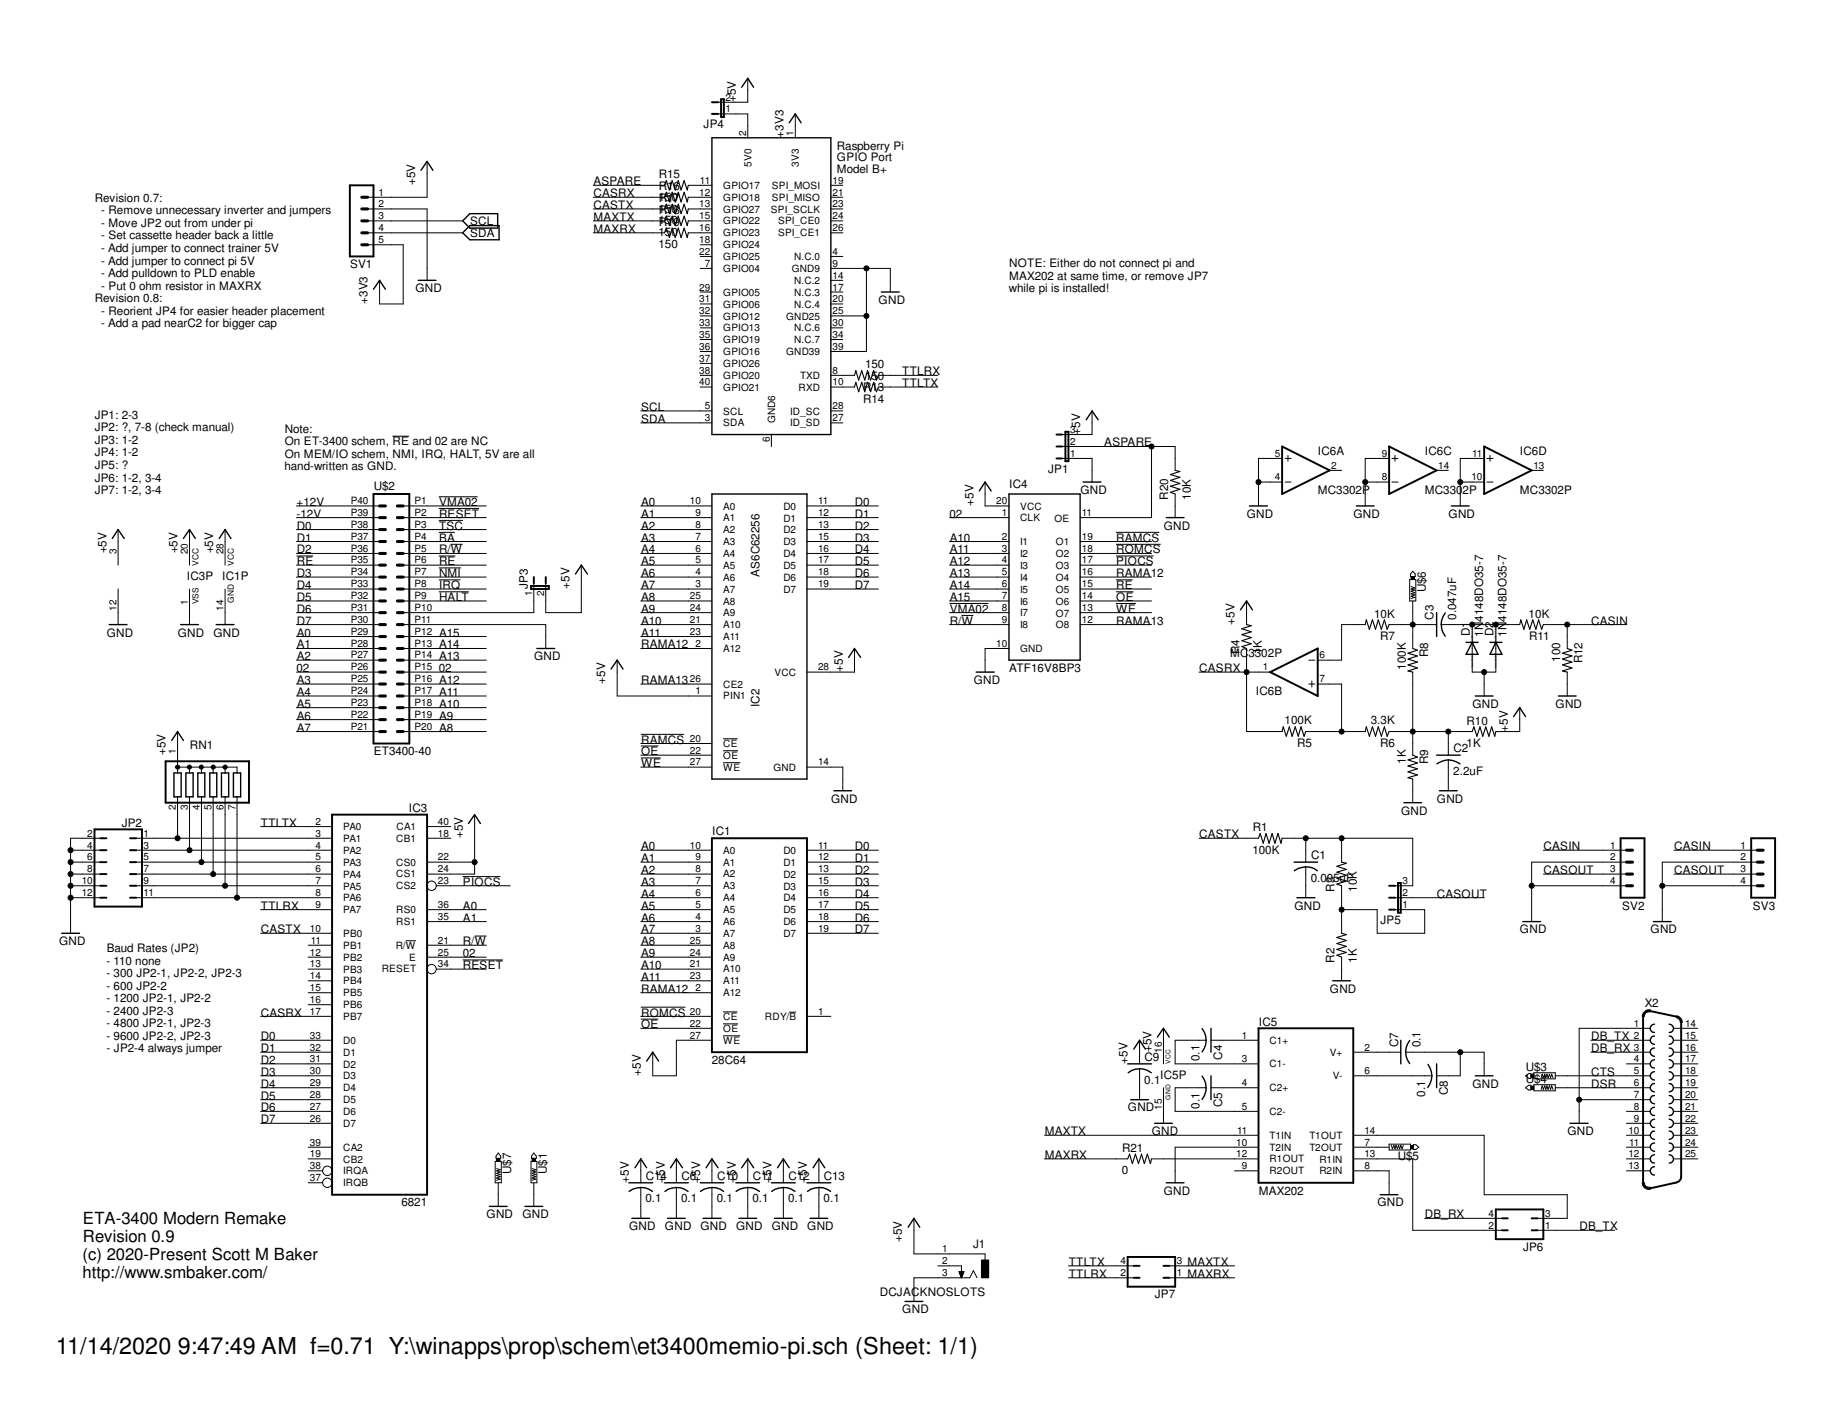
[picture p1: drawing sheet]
<svg xmlns="http://www.w3.org/2000/svg" width="279mm" height="216mm" viewBox="0 0 279 216" stroke-linecap="round" stroke-linejoin="round" font-family="sans-serif">
<defs><g id="words">
<text font-size="3.6" x="8.5" y="206.4">11/14/2020 9:47:49 AM f=0.71 Y:\winapps\prop\schem\et3400memio-pi.sch (Sheet: 1/1)</text>
<g font-size="2.5">
<text x="12.6" y="192">(c) 2020-Present Scott M Baker</text>
<text x="12.6" y="186.6">ETA-3400 Modern Remake</text>
<text x="12.6" y="189.3">Revision 0.9</text>
<text x="12.6" y="194.7">http://www.smbaker.com/</text>
</g>
<g font-size="1.8">
<text x="112.1" y="15.6" transform="rotate(-90 112.1 15.6)">+5V</text>
<text x="107.2" y="19.6">JP4</text>
<text x="119.3" y="21" transform="rotate(-90 119.3 21)">+3V3</text>
<text x="127.5" y="22.8">Raspberry Pi</text>
<text x="63.2" y="28.2" transform="rotate(-90 63.2 28.2)">+5V</text>
<text x="90.4" y="28.2">ASPARE</text>
<text x="100.4" y="27.2">R15</text>
<text x="100.4" y="29">R16</text>
<text x="127.5" y="24.6">GPIO Port</text>
<text x="127.5" y="26.4">Model B+</text>
<text x="14.4" y="30.8">Revision 0.7:</text>
<text x="15.4" y="32.7">- Remove unnecessary inverter and jumpers</text>
<text x="15.4" y="34.6">- Move JP2 out from under pi</text>
<text x="71.6" y="34.3">SCL</text>
<text x="90.4" y="31.8">CASTX</text>
<text x="90.4" y="30.1">CASRX</text>
<text x="90.4" y="33.7">MAXTX</text>
<text x="90.4" y="35.5">MAXRX</text>
<text x="100.3" y="30.6">150</text>
<text x="100.3" y="32.4">150</text>
<text x="100.3" y="34.2">150</text>
<text x="100.4" y="30.8">R17</text>
<text x="100.4" y="32.6">R18</text>
<text x="100.4" y="34.4">R19</text>
<text x="15.4" y="36.5">- Set cassette header back a little</text>
<text x="15.4" y="38.4">- Add jumper to connect trainer 5V</text>
<text x="15.4" y="40.3">- Add jumper to connect pi 5V</text>
<text x="53.3" y="40.9">SV1</text>
<text x="71.6" y="36.1">SDA</text>
<text x="100.3" y="36">150</text>
<text x="100.3" y="37.8">150</text>
<text x="153.8" y="40.7">NOTE: Either do not connect pi and</text>
<text x="14.4" y="46">Revision 0.8:</text>
<text x="15.4" y="42.2">- Add pulldown to PLD enable</text>
<text x="15.4" y="44.1">- Put 0 ohm resistor in MAXRX</text>
<text x="15.4" y="47.9">- Reorient JP4 for easier header placement</text>
<text x="56" y="46.3" transform="rotate(-90 56 46.3)">+3V3</text>
<text x="63.3" y="44.5">GND</text>
<text x="133.9" y="46.3">GND</text>
<text x="153.7" y="44.5">while pi is installed!</text>
<text x="153.8" y="42.6">MAX202 at same time, or remove JP7</text>
<text x="15.4" y="49.8">- Add a pad nearC2 for bigger cap</text>
<text x="131.5" y="59.5">R13</text>
<text x="131.8" y="56.1">150</text>
<text x="131.8" y="57.9">150</text>
<text x="137.5" y="57.2">TTLRX</text>
<text x="137.5" y="59">TTLTX</text>
<text x="14.4" y="63.8">JP1: 2-3</text>
<text x="14.4" y="65.7">JP2: ?, 7-8 (check manual)</text>
<text x="43.4" y="66">Note:</text>
<text x="97.7" y="64.4">SDA</text>
<text x="97.7" y="62.6">SCL</text>
<text x="131.5" y="61.3">R14</text>
<text x="14.4" y="67.6">JP3: 1-2</text>
<text x="14.4" y="69.6">JP4: 1-2</text>
<text x="14.4" y="71.5">JP5: ?</text>
<text x="43.3" y="71.7">hand-written as GND.</text>
<text x="43.4" y="67.9">On ET-3400 schem, RE and 02 are NC</text>
<text x="43.4" y="69.8">On MEM/IO schem, NMI, IRQ, HALT, 5V are all</text>
<text x="164.5" y="66.2" transform="rotate(-90 164.5 66.2)">+5V</text>
<text x="168.2" y="68">ASPARE</text>
<text x="200.8" y="69.4">IC6A</text>
<text x="217.1" y="69.4">IC6C</text>
<text x="231.6" y="69.4">IC6D</text>
<text x="14.4" y="73.4">JP6: 1-2, 3-4</text>
<text x="14.4" y="75.3">JP7: 1-2, 3-4</text>
<text x="45.2" y="77.1">+12V</text>
<text x="56.9" y="74.7">U$2</text>
<text x="66.9" y="77.1">VMA02</text>
<text x="97.7" y="77.1">A0</text>
<text x="130.2" y="77.1">D0</text>
<text x="148.3" y="77.1" transform="rotate(-90 148.3 77.1)">+5V</text>
<text x="153.8" y="74.4">IC4</text>
<text x="159.7" y="72">JP1</text>
<text x="164.6" y="75.3">GND</text>
<text x="178" y="76.1" transform="rotate(-90 178 76.1)">R20</text>
<text x="181.4" y="76.2" transform="rotate(-90 181.4 76.2)">10K</text>
<text x="200.8" y="75.3">MC3302P</text>
<text x="217.1" y="75.3">MC3302P</text>
<text x="231.6" y="75.3">MC3302P</text>
<text x="45.2" y="78.9">-12V</text>
<text x="45.2" y="80.7">D0</text>
<text x="45.2" y="82.5">D1</text>
<text x="66.9" y="78.9">RESET</text>
<text x="66.9" y="80.7">TSC</text>
<text x="66.9" y="82.5">BA</text>
<text x="97.7" y="78.9">A1</text>
<text x="97.7" y="80.7">A2</text>
<text x="97.7" y="82.5">A3</text>
<text x="130.2" y="78.9">D1</text>
<text x="130.2" y="80.7">D2</text>
<text x="130.2" y="82.5">D3</text>
<text x="144.7" y="78.9">02</text>
<text x="144.7" y="82.5">A10</text>
<text x="170.1" y="82.5">RAMCS</text>
<text x="177.3" y="80.7">GND</text>
<text x="189.9" y="78.9">GND</text>
<text x="206.2" y="78.9">GND</text>
<text x="220.7" y="78.9">GND</text>
<text x="16.2" y="84.3" transform="rotate(-90 16.2 84.3)">+5V</text>
<text x="27.1" y="84.3" transform="rotate(-90 27.1 84.3)">+5V</text>
<text x="28.4" y="88.4">IC3P</text>
<text x="32.5" y="84.3" transform="rotate(-90 32.5 84.3)">+5V</text>
<text x="33.9" y="88.4">IC1P</text>
<text x="45.2" y="86.1">RE</text>
<text x="45.2" y="84.3">D2</text>
<text x="45.2" y="87.9">D3</text>
<text x="45.2" y="89.7">D4</text>
<text x="66.9" y="84.3">R/W</text>
<text x="66.9" y="86.1">RE</text>
<text x="66.9" y="87.9">NMI</text>
<text x="66.9" y="89.7">IRQ</text>
<text x="80.4" y="89.7" transform="rotate(-90 80.4 89.7)">JP3</text>
<text x="86.8" y="89.7" transform="rotate(-90 86.8 89.7)">+5V</text>
<text x="97.7" y="84.3">A4</text>
<text x="97.7" y="86.1">A5</text>
<text x="97.7" y="87.9">A6</text>
<text x="97.7" y="89.7">A7</text>
<text x="115.7" y="87.9" transform="rotate(-90 115.7 87.9)">AS6C62256</text>
<text x="130.2" y="84.3">D4</text>
<text x="130.2" y="86.1">D5</text>
<text x="130.2" y="87.9">D6</text>
<text x="130.2" y="89.7">D7</text>
<text x="144.7" y="89.7">A14</text>
<text x="144.7" y="87.9">A13</text>
<text x="144.7" y="86.1">A12</text>
<text x="144.7" y="84.3">A11</text>
<text x="170.1" y="89.7">RE</text>
<text x="170.1" y="84.3">ROMCS</text>
<text x="170.1" y="86.1">PIOCS</text>
<text x="170.1" y="87.9">RAMA12</text>
<text x="45.2" y="91.6">D5</text>
<text x="45.2" y="93.3">D6</text>
<text x="45.2" y="95.2">D7</text>
<text x="66.9" y="91.6">HALT</text>
<text x="97.7" y="95.2">A10</text>
<text x="97.7" y="93.3">A9</text>
<text x="97.7" y="91.6">A8</text>
<text x="144.7" y="93.3">VMA02</text>
<text x="144.7" y="95.2">R/W</text>
<text x="144.7" y="91.6">A15</text>
<text x="170.1" y="95.2">RAMA13</text>
<text x="170.1" y="91.6">OE</text>
<text x="170.1" y="93.3">WE</text>
<text x="188.1" y="95.2" transform="rotate(-90 188.1 95.2)">+5V</text>
<text x="209.3" y="94.1">10K</text>
<text x="217.2" y="90.3" transform="rotate(-90 217.2 90.3)">U$6</text>
<text x="218.4" y="94.4" transform="rotate(-90 218.4 94.4)">C3</text>
<text x="221.8" y="94.4" transform="rotate(-90 221.8 94.4)">0.047uF</text>
<text x="232.9" y="94.1">10K</text>
<text x="242.4" y="95.2">CASIN</text>
<text x="16.3" y="97">GND</text>
<text x="27.1" y="97">GND</text>
<text x="32.5" y="97">GND</text>
<text x="45.2" y="100.6">A2</text>
<text x="45.2" y="97">A0</text>
<text x="45.2" y="98.8">A1</text>
<text x="66.9" y="97">A15</text>
<text x="66.9" y="98.8">A14</text>
<text x="66.9" y="100.6">A13</text>
<text x="81.4" y="100.6">GND</text>
<text x="97.7" y="97">A11</text>
<text x="97.7" y="98.8">RAMA12</text>
<text x="187.4" y="100.1">MC3302P</text>
<text x="188.8" y="99.7" transform="rotate(-90 188.8 99.7)">R4</text>
<text x="192.2" y="99.7" transform="rotate(-90 192.2 99.7)">1K</text>
<text x="210.3" y="97.5">R7</text>
<text x="217.6" y="100.1" transform="rotate(-90 217.6 100.1)">R8</text>
<text x="223.9" y="96.9" transform="rotate(-90 223.9 96.9)">D1</text>
<text x="225.9" y="97" transform="rotate(-90 225.9 97)">1N4148DO35-7</text>
<text x="227.5" y="96.9" transform="rotate(-90 227.5 96.9)">D2</text>
<text x="229.5" y="97" transform="rotate(-90 229.5 97)">1N4148DO35-7</text>
<text x="233" y="97.5">R11</text>
<text x="237.7" y="100.8" transform="rotate(-90 237.7 100.8)">100</text>
<text x="241.1" y="101.1" transform="rotate(-90 241.1 101.1)">R12</text>
<text x="45.2" y="102.4">02</text>
<text x="45.2" y="104.2">A3</text>
<text x="45.2" y="106">A4</text>
<text x="45.2" y="107.8">A5</text>
<text x="66.8" y="102.4">02</text>
<text x="66.9" y="104.2">A12</text>
<text x="66.9" y="106">A11</text>
<text x="66.9" y="107.8">A10</text>
<text x="92.2" y="104.2" transform="rotate(-90 92.2 104.2)">+5V</text>
<text x="97.7" y="104.2">RAMA13</text>
<text x="115.7" y="107.8" transform="rotate(-90 115.7 107.8)">IC2</text>
<text x="128.4" y="102.4" transform="rotate(-90 128.4 102.4)">+5V</text>
<text x="148.3" y="104.2">GND</text>
<text x="153.8" y="102.4">ATF16V8BP3</text>
<text x="182.7" y="102.4">CASRX</text>
<text x="191.3" y="106">IC6B</text>
<text x="214.2" y="102" transform="rotate(-90 214.2 102)">100K</text>
<text x="224.3" y="107.8">GND</text>
<text x="237" y="107.8">GND</text>
<text x="45.2" y="109.6">A6</text>
<text x="45.2" y="111.5">A7</text>
<text x="66.9" y="109.6">A9</text>
<text x="66.9" y="111.5">A8</text>
<text x="97.7" y="113.3">RAMCS</text>
<text x="195.7" y="110.4">100K</text>
<text x="197.6" y="113.8">R5</text>
<text x="208.8" y="110.4">3.3K</text>
<text x="210.3" y="113.8">R6</text>
<text x="223.4" y="113.8">1K</text>
<text x="223.4" y="110.4">R10</text>
<text x="229.7" y="111.5" transform="rotate(-90 229.7 111.5)">+5V</text>
<text x="25.2" y="115.1" transform="rotate(-90 25.2 115.1)">+5V</text>
<text x="28.9" y="114.2">RN1</text>
<text x="56.9" y="115.1">ET3400-40</text>
<text x="97.7" y="115.1">OE</text>
<text x="97.7" y="116.9">WE</text>
<text x="214.2" y="116.4" transform="rotate(-90 214.2 116.4)">1K</text>
<text x="217.6" y="116.4" transform="rotate(-90 217.6 116.4)">R9</text>
<text x="221.4" y="118.1">2.2uF</text>
<text x="221.4" y="114.6">C2</text>
<text x="18.5" y="125.9">JP2</text>
<text x="39.8" y="125.9">TTLTX</text>
<text x="62.3" y="123.7">IC3</text>
<text x="126.6" y="122.3">GND</text>
<text x="213.4" y="124.1">GND</text>
<text x="218.9" y="122.3">GND</text>
<text x="70.5" y="127.7" transform="rotate(-90 70.5 127.7)">+5V</text>
<text x="97.7" y="129.5">A0</text>
<text x="97.7" y="131.4">A1</text>
<text x="108.5" y="127.3">IC1</text>
<text x="130.2" y="129.5">D0</text>
<text x="130.2" y="131.4">D1</text>
<text x="182.7" y="127.7">CASTX</text>
<text x="190.8" y="130.1">100K</text>
<text x="190.8" y="126.7">R1</text>
<text x="199.7" y="130.9">C1</text>
<text x="235.2" y="129.5">CASIN</text>
<text x="255.1" y="129.5">CASIN</text>
<text x="70.5" y="135">PIOCS</text>
<text x="97.7" y="133.2">A2</text>
<text x="97.7" y="135">A3</text>
<text x="97.7" y="136.8">A4</text>
<text x="130.2" y="133.2">D2</text>
<text x="130.2" y="135">D3</text>
<text x="130.2" y="136.8">D4</text>
<text x="199.7" y="134.3">0.005uF</text>
<text x="203.3" y="135.8" transform="rotate(-90 203.3 135.8)">R3</text>
<text x="206.7" y="135.9" transform="rotate(-90 206.7 135.9)">10K</text>
<text x="218.9" y="136.8">CASOUT</text>
<text x="235.2" y="133.2">CASOUT</text>
<text x="255.1" y="133.2">CASOUT</text>
<text x="39.8" y="138.6">TTLRX</text>
<text x="39.8" y="142.2">CASTX</text>
<text x="70.5" y="140.4">A1</text>
<text x="70.5" y="138.6">A0</text>
<text x="97.7" y="138.6">A5</text>
<text x="97.7" y="140.4">A6</text>
<text x="97.7" y="142.2">A7</text>
<text x="130.2" y="138.6">D5</text>
<text x="130.2" y="140.4">D6</text>
<text x="130.2" y="142.2">D7</text>
<text x="197.2" y="138.6">GND</text>
<text x="210.3" y="140.8">JP5</text>
<text x="231.6" y="142.2">GND</text>
<text x="247.1" y="138.6">SV2</text>
<text x="251.5" y="142.2">GND</text>
<text x="267" y="138.6">SV3</text>
<text x="9" y="144">GND</text>
<text x="16.2" y="147">- 110 none</text>
<text x="16.2" y="148.9">- 300 JP2-1, JP2-2, JP2-3</text>
<text x="16.3" y="145.1">Baud Rates (JP2)</text>
<text x="70.5" y="145.8">02</text>
<text x="70.5" y="147.7">RESET</text>
<text x="70.5" y="144">R/W</text>
<text x="97.7" y="149.4">A11</text>
<text x="97.7" y="147.7">A10</text>
<text x="97.7" y="145.8">A9</text>
<text x="97.7" y="144">A8</text>
<text x="203.3" y="146.7" transform="rotate(-90 203.3 146.7)">R2</text>
<text x="206.7" y="146.7" transform="rotate(-90 206.7 146.7)">1K</text>
<text x="16.2" y="150.8">- 600 JP2-2</text>
<text x="16.2" y="152.7">- 1200 JP2-1, JP2-2</text>
<text x="16.2" y="154.6">- 2400 JP2-3</text>
<text x="39.8" y="154.9">CASRX</text>
<text x="97.7" y="154.9">ROMCS</text>
<text x="97.7" y="151.3">RAMA12</text>
<text x="202.6" y="151.3">GND</text>
<text x="250.6" y="153.5">X2</text>
<text x="16.2" y="156.5">- 4800 JP2-1, JP2-3</text>
<text x="16.2" y="158.4">- 9600 JP2-2, JP2-3</text>
<text x="16.2" y="160.3">- JP2-4 always jumper</text>
<text x="39.8" y="158.5">D0</text>
<text x="39.8" y="160.3">D1</text>
<text x="97.7" y="156.7">OE</text>
<text x="174.4" y="161.7">C9</text>
<text x="175.4" y="160.3" transform="rotate(-90 175.4 160.3)">+5V</text>
<text x="182.8" y="161.7" transform="rotate(-90 182.8 161.7)">0.1</text>
<text x="186.2" y="161.5" transform="rotate(-90 186.2 161.5)">C4</text>
<text x="191.8" y="156.3">IC5</text>
<text x="213" y="159.6" transform="rotate(-90 213 159.6)">C7</text>
<text x="216.4" y="159.6" transform="rotate(-90 216.4 159.6)">0.1</text>
<text x="242.4" y="158.5">DB_TX</text>
<text x="242.4" y="160.3">DB_RX</text>
<text x="39.8" y="162.1">D2</text>
<text x="39.8" y="163.9">D3</text>
<text x="39.8" y="165.7">D4</text>
<text x="39.8" y="167.6">D5</text>
<text x="97.6" y="163.9" transform="rotate(-90 97.6 163.9)">+5V</text>
<text x="108.5" y="162.1">28C64</text>
<text x="171.8" y="162.1" transform="rotate(-90 171.8 162.1)">+5V</text>
<text x="174.3" y="165.1">0.1</text>
<text x="176.7" y="164.5">IC5P</text>
<text x="217.1" y="167.1" transform="rotate(-90 217.1 167.1)">0.1</text>
<text x="220.6" y="166.9" transform="rotate(-90 220.6 166.9)">C8</text>
<text x="224.3" y="165.7">GND</text>
<text x="232.5" y="163.2">U$3</text>
<text x="232.5" y="165">U$4</text>
<text x="242.4" y="163.9">CTS</text>
<text x="242.4" y="165.7">DSR</text>
<text x="39.8" y="169.3">D6</text>
<text x="39.8" y="171.2">D7</text>
<text x="159.2" y="173">MAXTX</text>
<text x="171.8" y="169.3">GND</text>
<text x="175.5" y="173">GND</text>
<text x="182.8" y="168.9" transform="rotate(-90 182.8 168.9)">0.1</text>
<text x="186.2" y="168.7" transform="rotate(-90 186.2 168.7)">C5</text>
<text x="238.8" y="173">GND</text>
<text x="77.9" y="178.9" transform="rotate(-90 77.9 178.9)">U$7</text>
<text x="83.3" y="178.9" transform="rotate(-90 83.3 178.9)">U$1</text>
<text x="98.4" y="179.7">C14</text>
<text x="103.8" y="179.7">C6</text>
<text x="109.3" y="179.7">C10</text>
<text x="114.7" y="179.7">C11</text>
<text x="120.1" y="179.7">C12</text>
<text x="125.5" y="179.7">C13</text>
<text x="159.2" y="176.6">MAXRX</text>
<text x="170.9" y="178.9">0</text>
<text x="170.9" y="175.5">R21</text>
<text x="212.9" y="176.8">U$5</text>
<text x="61.2" y="183.8">6821</text>
<text x="74.1" y="185.6">GND</text>
<text x="79.6" y="185.6">GND</text>
<text x="95.8" y="180.2" transform="rotate(-90 95.8 180.2)">+5V</text>
<text x="98.3" y="183.2">0.1</text>
<text x="101.3" y="180.2" transform="rotate(-90 101.3 180.2)">+5V</text>
<text x="103.8" y="183.2">0.1</text>
<text x="106.7" y="180.2" transform="rotate(-90 106.7 180.2)">+5V</text>
<text x="109.2" y="183.2">0.1</text>
<text x="112.1" y="180.2" transform="rotate(-90 112.1 180.2)">+5V</text>
<text x="114.6" y="183.2">0.1</text>
<text x="117.5" y="180.2" transform="rotate(-90 117.5 180.2)">+5V</text>
<text x="120.1" y="183.2">0.1</text>
<text x="122.9" y="180.2" transform="rotate(-90 122.9 180.2)">+5V</text>
<text x="125.5" y="183.2">0.1</text>
<text x="177.3" y="182">GND</text>
<text x="191.8" y="182">MAX202</text>
<text x="209.8" y="183.8">GND</text>
<text x="217.1" y="185.6">DB_RX</text>
<text x="95.8" y="187.5">GND</text>
<text x="101.3" y="187.5">GND</text>
<text x="106.7" y="187.5">GND</text>
<text x="112.1" y="187.5">GND</text>
<text x="117.6" y="187.5">GND</text>
<text x="123" y="187.5">GND</text>
<text x="137.4" y="189.3" transform="rotate(-90 137.4 189.3)">+5V</text>
<text x="148.3" y="190.2">J1</text>
<text x="232" y="190.5">JP6</text>
<text x="240.6" y="187.5">DB_TX</text>
<text x="134" y="197.4">DCJACKNOSLOTS</text>
<text x="162.8" y="194.7">TTLRX</text>
<text x="162.8" y="192.9">TTLTX</text>
<text x="175.9" y="197.7">JP7</text>
<text x="180.9" y="192.9">MAXTX</text>
<text x="180.9" y="194.7">MAXRX</text>
<text x="137.5" y="200.1">GND</text>
</g>
<g font-size="1.5">
<text x="110.5" y="17.1">1</text>
<text x="110.5" y="15.3">2</text>
<text x="113.7" y="20.7" transform="rotate(-90 113.7 20.7)">2</text>
<text x="120.9" y="20.7" transform="rotate(-90 120.9 20.7)">1</text>
<text x="57.7" y="29.8">1</text>
<text x="106.5" y="29.8">12</text>
<text x="106.6" y="28">11</text>
<text x="110.2" y="28.8">GPIO17</text>
<text x="114.5" y="25.4" transform="rotate(-90 114.5 25.4)">5V0</text>
<text x="117.6" y="28.8">SPI_MOSI</text>
<text x="121.7" y="25.4" transform="rotate(-90 121.7 25.4)">3V3</text>
<text x="126.8" y="28">19</text>
<text x="126.8" y="29.8">21</text>
<text x="57.7" y="31.6">2</text>
<text x="57.7" y="33.4">3</text>
<text x="57.7" y="35.2">4</text>
<text x="106.5" y="31.6">13</text>
<text x="106.5" y="33.4">15</text>
<text x="106.5" y="35.2">16</text>
<text x="110.2" y="30.6">GPIO18</text>
<text x="110.2" y="32.4">GPIO27</text>
<text x="110.2" y="34.2">GPIO22</text>
<text x="117.4" y="32.4">SPI_SCLK</text>
<text x="117.6" y="30.6">SPI_MISO</text>
<text x="118.5" y="34.2">SPI_CE0</text>
<text x="126.8" y="31.6">23</text>
<text x="126.8" y="33.4">24</text>
<text x="126.8" y="35.2">26</text>
<text x="57.7" y="37">5</text>
<text x="106.5" y="37">18</text>
<text x="106.5" y="38.8">22</text>
<text x="107.4" y="40.6">7</text>
<text x="110.2" y="36">GPIO23</text>
<text x="110.2" y="37.8">GPIO24</text>
<text x="110.2" y="39.6">GPIO25</text>
<text x="110.2" y="41.4">GPIO04</text>
<text x="118.5" y="36">SPI_CE1</text>
<text x="120.6" y="41.4">GND9</text>
<text x="121" y="39.6">N.C.0</text>
<text x="126.8" y="38.8">4</text>
<text x="126.8" y="40.6">9</text>
<text x="106.5" y="44.3">29</text>
<text x="106.5" y="46.1">31</text>
<text x="106.5" y="47.9">32</text>
<text x="110.2" y="45">GPIO05</text>
<text x="110.2" y="46.9">GPIO06</text>
<text x="121" y="43.3">N.C.2</text>
<text x="121" y="45.1">N.C.3</text>
<text x="121" y="46.9">N.C.4</text>
<text x="126.8" y="42.5">14</text>
<text x="126.8" y="44.3">17</text>
<text x="126.8" y="46.1">20</text>
<text x="126.8" y="47.9">25</text>
<text x="106.5" y="49.7">33</text>
<text x="106.5" y="51.5">35</text>
<text x="106.5" y="53.3">36</text>
<text x="110.2" y="48.7">GPIO12</text>
<text x="110.2" y="50.5">GPIO13</text>
<text x="110.2" y="52.3">GPIO19</text>
<text x="119.8" y="48.7">GND25</text>
<text x="121" y="50.5">N.C.6</text>
<text x="121" y="52.3">N.C.7</text>
<text x="126.8" y="49.7">30</text>
<text x="126.8" y="51.5">34</text>
<text x="126.8" y="53.3">39</text>
<text x="106.5" y="55.1">37</text>
<text x="106.5" y="56.9">38</text>
<text x="106.5" y="58.7">40</text>
<text x="110.2" y="54.1">GPIO16</text>
<text x="110.2" y="55.9">GPIO26</text>
<text x="110.2" y="57.7">GPIO20</text>
<text x="110.2" y="59.5">GPIO21</text>
<text x="119.8" y="54.1">GND39</text>
<text x="121.7" y="59.6">RXD</text>
<text x="121.9" y="57.7">TXD</text>
<text x="126.8" y="56.9">8</text>
<text x="126.8" y="58.7">10</text>
<text x="107.4" y="64.2">3</text>
<text x="107.4" y="62.4">5</text>
<text x="110.2" y="64.9">SDA</text>
<text x="110.2" y="63.2">SCL</text>
<text x="118.1" y="64.5" transform="rotate(-90 118.1 64.5)">GND6</text>
<text x="120.4" y="63.2">ID_SC</text>
<text x="120.4" y="65">ID_SD</text>
<text x="126.8" y="62.4">28</text>
<text x="126.8" y="64.2">27</text>
<text x="163" y="66">3</text>
<text x="117.3" y="67.3" transform="rotate(-90 117.3 67.3)">6</text>
<text x="163" y="69.6">1</text>
<text x="163" y="67.8">2</text>
<text x="194.2" y="69.6">5</text>
<text x="202.8" y="71.4">2</text>
<text x="210.5" y="69.6">9</text>
<text x="219.1" y="71.4">14</text>
<text x="224.3" y="69.6">11</text>
<text x="233.6" y="71.4">13</text>
<text x="53.4" y="76.8">P40</text>
<text x="63.2" y="76.8">P1</text>
<text x="105.1" y="76.8">10</text>
<text x="110.2" y="77.6">A0</text>
<text x="119.3" y="77.6">D0</text>
<text x="124.6" y="76.8">11</text>
<text x="151.8" y="76.8">20</text>
<text x="155.4" y="77.6">VCC</text>
<text x="194.2" y="73.2">4</text>
<text x="210.5" y="73.2">8</text>
<text x="224.2" y="73.2">10</text>
<text x="53.4" y="82.3">P37</text>
<text x="53.4" y="80.4">P38</text>
<text x="53.4" y="78.7">P39</text>
<text x="63.2" y="82.3">P4</text>
<text x="63.2" y="80.4">P3</text>
<text x="63.2" y="78.7">P2</text>
<text x="106" y="78.7">9</text>
<text x="106" y="80.4">8</text>
<text x="106" y="82.3">7</text>
<text x="110.2" y="79.4">A1</text>
<text x="110.2" y="81.2">A2</text>
<text x="110.2" y="83.1">A3</text>
<text x="119.3" y="79.5">D1</text>
<text x="119.3" y="81.2">D2</text>
<text x="119.3" y="83.1">D3</text>
<text x="124.6" y="78.7">12</text>
<text x="124.6" y="80.4">13</text>
<text x="124.6" y="82.3">15</text>
<text x="152.6" y="78.7">1</text>
<text x="152.6" y="82.3">2</text>
<text x="155.4" y="79.4">CLK</text>
<text x="155.4" y="83.1">I1</text>
<text x="160.7" y="79.5">OE</text>
<text x="160.9" y="83.1">O1</text>
<text x="164.8" y="82.3">19</text>
<text x="164.8" y="78.7">11</text>
<text x="17.7" y="84.5" transform="rotate(-90 17.7 84.5)">3</text>
<text x="28.6" y="84.5" transform="rotate(-90 28.6 84.5)">20</text>
<text x="34" y="84.5" transform="rotate(-90 34 84.5)">28</text>
<text x="53.4" y="89.5">P33</text>
<text x="53.4" y="87.7">P34</text>
<text x="53.4" y="85.9">P35</text>
<text x="53.4" y="84.1">P36</text>
<text x="63.2" y="89.5">P8</text>
<text x="63.2" y="87.7">P7</text>
<text x="63.2" y="85.9">P6</text>
<text x="63.2" y="84.1">P5</text>
<text x="106" y="84.1">6</text>
<text x="106" y="85.9">5</text>
<text x="106" y="87.7">4</text>
<text x="106" y="89.5">3</text>
<text x="110.2" y="84.9">A4</text>
<text x="110.2" y="86.7">A5</text>
<text x="110.2" y="88.5">A6</text>
<text x="119.3" y="84.9">D4</text>
<text x="119.3" y="86.7">D5</text>
<text x="119.3" y="88.5">D6</text>
<text x="124.6" y="84.1">16</text>
<text x="124.6" y="85.9">17</text>
<text x="124.6" y="87.7">18</text>
<text x="124.6" y="89.5">19</text>
<text x="152.6" y="84.1">3</text>
<text x="152.6" y="85.9">4</text>
<text x="152.6" y="87.7">5</text>
<text x="152.6" y="89.5">6</text>
<text x="155.4" y="84.9">I2</text>
<text x="155.4" y="86.7">I3</text>
<text x="155.4" y="88.5">I4</text>
<text x="160.9" y="84.9">O2</text>
<text x="160.9" y="86.7">O3</text>
<text x="160.9" y="88.5">O4</text>
<text x="164.8" y="84.1">18</text>
<text x="164.8" y="85.9">17</text>
<text x="164.8" y="87.7">16</text>
<text x="164.8" y="89.5">15</text>
<text x="17.7" y="93.1" transform="rotate(-90 17.7 93.1)">12</text>
<text x="28.6" y="92.2" transform="rotate(-90 28.6 92.2)">1</text>
<text x="34" y="93.1" transform="rotate(-90 34 93.1)">14</text>
<text x="53.4" y="94.9">P30</text>
<text x="53.4" y="93.1">P31</text>
<text x="53.4" y="91.3">P32</text>
<text x="63.2" y="94.9">P11</text>
<text x="63.2" y="93.1">P10</text>
<text x="63.2" y="91.3">P9</text>
<text x="81.1" y="90.8" transform="rotate(-90 81.1 90.8)">1</text>
<text x="82.9" y="90.8" transform="rotate(-90 82.9 90.8)">2</text>
<text x="105.1" y="91.3">25</text>
<text x="105.1" y="93.1">24</text>
<text x="105.1" y="94.9">21</text>
<text x="110.2" y="90.3">A7</text>
<text x="110.2" y="92.1">A8</text>
<text x="110.2" y="93.9">A9</text>
<text x="110.2" y="95.7">A10</text>
<text x="119.3" y="90.3">D7</text>
<text x="152.6" y="91.3">7</text>
<text x="152.6" y="93.1">8</text>
<text x="152.6" y="94.9">9</text>
<text x="155.4" y="90.3">I5</text>
<text x="155.4" y="92.1">I6</text>
<text x="155.4" y="93.9">I7</text>
<text x="155.4" y="95.7">I8</text>
<text x="160.9" y="90.3">O5</text>
<text x="160.9" y="92.1">O6</text>
<text x="160.9" y="93.9">O7</text>
<text x="160.9" y="95.7">O8</text>
<text x="164.8" y="91.3">14</text>
<text x="164.8" y="93.1">13</text>
<text x="164.8" y="94.9">12</text>
<text x="53.4" y="100.3">P27</text>
<text x="53.4" y="98.6">P28</text>
<text x="53.4" y="96.7">P29</text>
<text x="63.2" y="100.3">P14</text>
<text x="63.2" y="98.6">P13</text>
<text x="63.2" y="96.7">P12</text>
<text x="105.1" y="96.7">23</text>
<text x="106" y="98.6">2</text>
<text x="110.2" y="97.5">A11</text>
<text x="110.2" y="99.3">A12</text>
<text x="151.8" y="98.6">10</text>
<text x="155.4" y="99.3">GND</text>
<text x="201" y="100.3">6</text>
<text x="53.4" y="107.6">P23</text>
<text x="53.4" y="105.8">P24</text>
<text x="53.4" y="104">P25</text>
<text x="53.4" y="102.2">P26</text>
<text x="63.2" y="105.8">P17</text>
<text x="63.2" y="104">P16</text>
<text x="63.2" y="102.2">P15</text>
<text x="63.2" y="107.6">P18</text>
<text x="105.1" y="104">26</text>
<text x="106" y="105.8">1</text>
<text x="110.2" y="104.8">CE2</text>
<text x="110.2" y="106.6">PIN1</text>
<text x="118" y="103">VCC</text>
<text x="124.6" y="102.2">28</text>
<text x="192.4" y="102.2">1</text>
<text x="201" y="104">7</text>
<text x="53.4" y="111.2">P21</text>
<text x="53.4" y="109.4">P22</text>
<text x="63.2" y="111.2">P20</text>
<text x="63.2" y="109.4">P19</text>
<text x="105.1" y="113">20</text>
<text x="110.2" y="113.8">CE</text>
<text x="26.8" y="114.8" transform="rotate(-90 26.8 114.8)">1</text>
<text x="105.1" y="114.8">22</text>
<text x="105.1" y="116.6">27</text>
<text x="110.2" y="115.6">OE</text>
<text x="110.2" y="117.4">WE</text>
<text x="117.8" y="117.4">GND</text>
<text x="124.6" y="116.6">14</text>
<text x="26.8" y="123.4" transform="rotate(-90 26.8 123.4)">2</text>
<text x="28.6" y="123.4" transform="rotate(-90 28.6 123.4)">3</text>
<text x="30.4" y="123.4" transform="rotate(-90 30.4 123.4)">4</text>
<text x="32.2" y="123.4" transform="rotate(-90 32.2 123.4)">5</text>
<text x="34" y="123.4" transform="rotate(-90 34 123.4)">6</text>
<text x="35.9" y="123.4" transform="rotate(-90 35.9 123.4)">7</text>
<text x="48" y="125.7">2</text>
<text x="66.7" y="125.7">40</text>
<text x="13.3" y="127.5">2</text>
<text x="13.3" y="129.3">4</text>
<text x="13.3" y="131.1">6</text>
<text x="21.9" y="127.5">1</text>
<text x="21.9" y="129.3">3</text>
<text x="21.9" y="131.1">5</text>
<text x="48" y="127.5">3</text>
<text x="48" y="129.3">4</text>
<text x="48" y="131.1">5</text>
<text x="52.3" y="126.5">PA0</text>
<text x="52.3" y="128.3">PA1</text>
<text x="52.3" y="130.1">PA2</text>
<text x="52.3" y="131.9">PA3</text>
<text x="60.4" y="128.3">CB1</text>
<text x="60.4" y="131.9">CS0</text>
<text x="60.4" y="126.5">CA1</text>
<text x="66.7" y="127.5">18</text>
<text x="66.7" y="131.1">22</text>
<text x="105.1" y="129.3">10</text>
<text x="106" y="131.1">9</text>
<text x="110.2" y="131.9">A1</text>
<text x="110.2" y="130.1">A0</text>
<text x="119.3" y="130.1">D0</text>
<text x="119.3" y="131.9">D1</text>
<text x="124.6" y="129.3">11</text>
<text x="124.6" y="131.1">12</text>
<text x="245.3" y="129.3">1</text>
<text x="245.3" y="131.1">2</text>
<text x="265.2" y="129.3">1</text>
<text x="265.2" y="131.1">2</text>
<text x="12.4" y="134.7">10</text>
<text x="12.4" y="136.5">12</text>
<text x="13.3" y="132.9">8</text>
<text x="21.9" y="132.9">7</text>
<text x="21.9" y="134.7">9</text>
<text x="21.9" y="136.5">11</text>
<text x="48" y="132.9">6</text>
<text x="48" y="134.7">7</text>
<text x="48" y="136.5">8</text>
<text x="52.3" y="133.7">PA4</text>
<text x="52.3" y="135.6">PA5</text>
<text x="52.3" y="137.3">PA6</text>
<text x="60.4" y="135.5">CS2</text>
<text x="60.4" y="133.7">CS1</text>
<text x="66.7" y="134.7">23</text>
<text x="66.7" y="132.9">24</text>
<text x="106" y="136.5">6</text>
<text x="106" y="134.7">7</text>
<text x="106" y="132.9">8</text>
<text x="110.2" y="137.3">A4</text>
<text x="110.2" y="135.5">A3</text>
<text x="110.2" y="133.7">A2</text>
<text x="119.3" y="133.7">D2</text>
<text x="119.3" y="135.6">D3</text>
<text x="119.3" y="137.3">D4</text>
<text x="124.6" y="132.9">13</text>
<text x="124.6" y="134.7">15</text>
<text x="124.6" y="136.5">16</text>
<text x="213.7" y="136.5">2</text>
<text x="213.7" y="134.7">3</text>
<text x="245.3" y="132.9">3</text>
<text x="245.3" y="134.7">4</text>
<text x="265.2" y="132.9">3</text>
<text x="265.2" y="134.7">4</text>
<text x="47.2" y="141.9">10</text>
<text x="47.3" y="143.8">11</text>
<text x="48" y="138.3">9</text>
<text x="52.3" y="139.1">PA7</text>
<text x="52.3" y="142.8">PB0</text>
<text x="60.4" y="140.9">RS1</text>
<text x="60.4" y="139.1">RS0</text>
<text x="66.7" y="143.8">21</text>
<text x="66.7" y="140.2">35</text>
<text x="66.7" y="138.3">36</text>
<text x="105.1" y="143.8">25</text>
<text x="106" y="141.9">3</text>
<text x="106" y="140.2">4</text>
<text x="106" y="138.3">5</text>
<text x="110.2" y="142.7">A7</text>
<text x="110.2" y="140.9">A6</text>
<text x="110.2" y="139.1">A5</text>
<text x="119.3" y="139.1">D5</text>
<text x="119.3" y="141">D6</text>
<text x="119.3" y="142.8">D7</text>
<text x="124.6" y="138.3">17</text>
<text x="124.6" y="140.2">18</text>
<text x="124.6" y="141.9">19</text>
<text x="213.7" y="138.3">1</text>
<text x="47.2" y="145.6">12</text>
<text x="47.2" y="147.4">13</text>
<text x="47.2" y="149.2">14</text>
<text x="52.3" y="144.6">PB1</text>
<text x="52.3" y="148.2">PB3</text>
<text x="52.3" y="150">PB4</text>
<text x="52.3" y="146.4">PB2</text>
<text x="58.2" y="148.2">RESET</text>
<text x="60.3" y="144.6">R/W</text>
<text x="62.4" y="146.4">E</text>
<text x="66.7" y="145.6">25</text>
<text x="66.7" y="147.4">34</text>
<text x="105.1" y="147.4">21</text>
<text x="105.1" y="149.2">23</text>
<text x="105.1" y="145.6">24</text>
<text x="110.2" y="148.2">A10</text>
<text x="110.2" y="150">A11</text>
<text x="110.2" y="146.4">A9</text>
<text x="110.2" y="144.6">A8</text>
<text x="47.2" y="151">15</text>
<text x="47.2" y="152.8">16</text>
<text x="47.2" y="154.6">17</text>
<text x="52.3" y="151.8">PB5</text>
<text x="52.3" y="153.6">PB6</text>
<text x="52.3" y="155.4">PB7</text>
<text x="105.1" y="154.6">20</text>
<text x="106" y="151">2</text>
<text x="110.2" y="151.8">A12</text>
<text x="110.2" y="155.4">CE</text>
<text x="116.5" y="155.4">RDY/B</text>
<text x="124.6" y="154.6">1</text>
<text x="47.2" y="161.8">31</text>
<text x="47.2" y="160.1">32</text>
<text x="47.2" y="158.2">33</text>
<text x="52.3" y="160.9">D1</text>
<text x="52.3" y="159">D0</text>
<text x="105.1" y="156.4">22</text>
<text x="105.1" y="158.2">27</text>
<text x="110.2" y="157.2">OE</text>
<text x="110.2" y="159">WE</text>
<text x="177" y="160.4" transform="rotate(-90 177 160.4)">16</text>
<text x="189.2" y="158.2">1</text>
<text x="189.2" y="161.8">3</text>
<text x="193.4" y="159">C1+</text>
<text x="202.6" y="160.9">V+</text>
<text x="207.9" y="160.1">2</text>
<text x="248.9" y="156.4">1</text>
<text x="248.9" y="158.2">2</text>
<text x="248.9" y="160.1">3</text>
<text x="248.9" y="161.8">4</text>
<text x="256.7" y="156.4">14</text>
<text x="256.7" y="158.2">15</text>
<text x="256.7" y="160.1">16</text>
<text x="256.7" y="161.8">17</text>
<text x="47.2" y="167.3">28</text>
<text x="47.2" y="165.5">29</text>
<text x="47.2" y="163.7">30</text>
<text x="52.3" y="166.3">D4</text>
<text x="52.3" y="164.5">D3</text>
<text x="52.3" y="162.7">D2</text>
<text x="189.2" y="165.5">4</text>
<text x="193.4" y="162.6">C1-</text>
<text x="193.4" y="166.3">C2+</text>
<text x="203.1" y="164.5">V-</text>
<text x="207.9" y="163.7">6</text>
<text x="248.9" y="163.7">5</text>
<text x="248.9" y="165.5">6</text>
<text x="248.9" y="167.3">7</text>
<text x="256.7" y="163.7">18</text>
<text x="256.7" y="165.5">19</text>
<text x="256.7" y="167.3">20</text>
<text x="47.2" y="170.9">26</text>
<text x="47.2" y="169.1">27</text>
<text x="52.3" y="171.7">D7</text>
<text x="52.3" y="169.9">D6</text>
<text x="52.3" y="168.1">D5</text>
<text x="177" y="169.1" transform="rotate(-90 177 169.1)">15</text>
<text x="188.5" y="172.7">11</text>
<text x="189.2" y="169.1">5</text>
<text x="193.4" y="169.9">C2-</text>
<text x="193.4" y="173.5">T1IN</text>
<text x="199.5" y="173.5">T1OUT</text>
<text x="207.9" y="172.7">14</text>
<text x="248.1" y="172.7">10</text>
<text x="248.9" y="169.1">8</text>
<text x="248.9" y="170.9">9</text>
<text x="256.7" y="169.1">21</text>
<text x="256.7" y="170.9">22</text>
<text x="256.7" y="172.7">23</text>
<text x="47.2" y="180">37</text>
<text x="47.2" y="178.1">38</text>
<text x="47.2" y="174.5">39</text>
<text x="47.2" y="176.3">19</text>
<text x="52.3" y="178.9">IRQA</text>
<text x="52.3" y="175.3">CA2</text>
<text x="52.3" y="177.2">CB2</text>
<text x="188.3" y="174.5">10</text>
<text x="188.3" y="176.3">12</text>
<text x="189.2" y="178.1">9</text>
<text x="193.4" y="175.3">T2IN</text>
<text x="193.4" y="177.1">R1OUT</text>
<text x="193.4" y="178.9">R2OUT</text>
<text x="199.5" y="175.3">T2OUT</text>
<text x="201" y="177.2">R1IN</text>
<text x="201" y="178.9">R2IN</text>
<text x="207.9" y="174.5">7</text>
<text x="207.9" y="176.3">13</text>
<text x="207.9" y="178.1">8</text>
<text x="248.1" y="176.3">12</text>
<text x="248.1" y="178.1">13</text>
<text x="248.2" y="174.5">11</text>
<text x="256.7" y="174.5">24</text>
<text x="256.7" y="176.3">25</text>
<text x="52.3" y="180.8">IRQB</text>
<text x="226.8" y="185.4">4</text>
<text x="235.4" y="185.4">3</text>
<text x="143.6" y="190.8">1</text>
<text x="226.8" y="187.2">2</text>
<text x="235.4" y="187.2">1</text>
<text x="143.6" y="192.6">2</text>
<text x="143.6" y="194.4">3</text>
<text x="170.7" y="194.4">2</text>
<text x="170.7" y="192.6">4</text>
<text x="179.3" y="194.4">1</text>
<text x="179.3" y="192.6">3</text>
</g>
<g font-size="1.3">
<text x="30.2" y="86.2" transform="rotate(-90 30.2 86.2)">VCC</text>
<text x="35.6" y="86.2" transform="rotate(-90 35.6 86.2)">VCC</text>
<text x="30.2" y="92.1" transform="rotate(-90 30.2 92.1)">VSS</text>
<text x="35.6" y="91.9" transform="rotate(-90 35.6 91.9)">GND</text>
</g>
<g font-size="1">
<text x="178.3" y="167.6" transform="rotate(-90 178.3 167.6)">GND</text>
<text x="178.3" y="162.1" transform="rotate(-90 178.3 162.1)">VCC</text>
</g>
<g font-size=".4">
<text x="224.4" y="101.7" transform="rotate(-90 224.4 101.7)">SpiceOrder 1</text>
<text x="224.4" y="98.1" transform="rotate(-90 224.4 98.1)">SpiceOrder 2</text>
<text x="228" y="101.7" transform="rotate(-90 228 101.7)">SpiceOrder 1</text>
<text x="228" y="98.1" transform="rotate(-90 228 98.1)">SpiceOrder 2</text>
</g>
</g></defs>
<g fill="none" stroke="#000" stroke-width=".15">
<path d="M109.4 17.4h4.5v3.6M113.9 11.9v3.7h-4.5M121.2 17.4v3.6M56 31.8h9.1v10.9M56 33.7h14.5M56 35.5h14.5M56 37.3h5.4v9h-3.6v-3.6M65.1 24.6v5.5h-9.1M90.4 28.2h10.8M90.4 30.1h10.8M90.4 31.8h10.8M90.4 33.7h10.8"/>
<path d="M90.4 35.5h10.8M104.9 28.2h3.6M104.9 30.1h3.6M104.9 31.8h3.6M104.9 33.7h3.6M104.9 35.5h3.6M106.7 37.3h1.8M106.7 39.1h1.8M126.6 28.2h1.8M126.6 30.1h1.8M126.6 31.8h1.8M126.6 33.7h1.8"/>
<path d="M126.6 35.5h1.8M126.6 39.1h1.8M106.7 40.9h1.8M106.7 57.2h1.8M106.7 59h1.8M106.7 44.5h1.8M106.7 46.3h1.8M106.7 48.1h1.8M106.7 50h1.8M106.7 51.7h1.8M106.7 53.6h1.8M106.7 55.4h1.8"/>
<path d="M126.6 40.9h9v3.6M126.6 57.2h3.6M126.6 59h3.6M126.6 42.7h1.8M126.6 44.5h1.8M126.6 46.3h1.8M126.6 48.1h5.4M126.6 50h1.8M126.6 51.7h1.8M132 40.9v12.7h-5.4M133.8 57.2h9.1M133.8 59h9.1"/>
<path d="M45.2 77.1h12.6M45.2 78.9h12.6M59.8 66.5h2.5M61.4 77.1h12.7M61.4 78.9h12.7M66.8 75.7h6M66.8 77.5h6.2M66.8 79.3h3.7M97.6 77.1h10.9M97.6 78.9h10.9M97.6 64.4h10.9M97.6 62.6h10.9"/>
<path d="M117.5 66.2v1.8M122.9 77.1h10.9M122.9 78.9h10.9M126.6 64.4h1.8M126.6 62.6h1.8M144.7 78.9h9M150.1 73.4v3.7h3.6M161.8 68h17.2v3.7M161.8 69.8h4.6v3.6M166.4 62.6v3.6h-4.6M175.4 68v10.9h-10.9M179 75.3v3.6"/>
<path d="M191.7 73.4h3.6M195.3 69.8h-3.6v7.3M195.8 69.8h.9M195.8 73.4h.9M196.2 69.4v.9M202.6 71.7h1.8M208 73.4h3.6M211.6 69.8h-3.6v7.3M212 69.8h1M212 73.4h1M212.5 69.4v.9M218.9 71.7h1.7"/>
<path d="M222.5 73.4h3.6M226.1 69.8h-3.6v7.3M226.5 69.8h1M226.5 73.4h1M227 69.4v.9M233.3 71.7h1.8M18 80.7v5.4M18 89.7v5.5M28.9 80.7v5.4M28.9 89.7v5.5M34.3 80.7v5.4M34.3 89.7v5.5"/>
<path d="M45.2 84.7h2.5M45.2 80.7h12.6M45.2 82.5h12.6M45.2 84.3h12.6M45.2 86.1h12.6M45.2 87.9h12.6M45.2 89.7h12.6M45.2 91.6h12.6M45.2 93.3h12.6M45.2 95.2h12.6M45.2 97h12.6M45.2 98.8h12.6"/>
<path d="M61.4 95.2h21.7v3.6M61.4 80.7h12.7M61.4 82.5h12.7M61.4 84.3h12.7M61.4 86.1h12.7M61.4 87.9h12.7M61.4 89.7h12.7M61.4 91.6h12.7M61.4 97h12.7M61.4 98.8h12.7M66.8 84.7h2.6M66.8 88.3h3.3"/>
<path d="M66.8 81.1h2.5M66.8 86.5h3.4M66.8 90.2h4.6M68.7 82.9h1.8M81.3 88.9v4.4h-19.9M88.6 86.1v7.2h-5.5v-4.4M97.6 80.7h10.9M97.6 82.5h10.9M97.6 84.3h10.9M97.6 86.1h10.9M97.6 87.9h10.9M97.6 89.7h10.9"/>
<path d="M97.6 91.6h10.9M97.6 93.3h10.9M97.6 95.2h10.9M97.6 97h10.9M97.6 98.8h10.9M122.9 80.7h10.9M122.9 82.5h10.9M122.9 84.3h10.9M122.9 86.1h10.9M122.9 87.9h10.9M122.9 89.7h10.9M130.2 98.8v3.6h-7.3"/>
<path d="M144.7 91.9h5.9M144.7 82.5h9M144.7 84.3h9M144.7 86.1h9M144.7 87.9h9M144.7 89.7h9M144.7 91.6h9M144.7 93.3h9M144.7 95.2h9M146.5 93.8h1.8M153.7 98.8h-3.6v3.6M164.5 82.5h10.9"/>
<path d="M164.5 84.3h10.9M164.5 86.1h10.9M164.5 87.9h10.9M164.5 89.7h10.9M164.5 91.6h10.9M164.5 93.3h10.9M164.5 95.2h10.9M170 91.9h3.1M170 82.9h6.8M170 84.7h5.8M170 88.3h2.6M170 81.1h6.6"/>
<path d="M170 90.2h2.7M189.9 91.6v3.6M189.9 98.8v12.7h5.4M208 95.2h-3.6v5.4h-3.7M211.6 95.2h7.3M214.8 88.3h.9v3.3h-.9zM215 87.8h.5v.5h-.5zM215 89.4l.5 .2-.5 .1 .5 .2-.5 .2 .5 .2-.5 .2 .5 .1-.5 .2 .5 .2-.5 .2M215.2 91.6v7.2M215.2 87l.4 .5v.3h-.7v-.3zM219.6 95.2h11.9M224.3 95.2v7.2h3.6v-7.2"/>
<path d="M235.1 95.2h12.7M238.8 95.2v3.6M26.8 116.7l.3-.2 .2 .2 .1 .2-.1 .2-.2 .1-.3-.1-.1-.2 .4-.1v.1h-.4zM27.1 116.9h9v.9M27.1 111.5v6.3M28.6 116.7l.3-.2 .2 .2 .1 .2-.1 .2-.2 .1-.3-.1-.1-.2h.4h-.4zM28.9 116.9v.9M30.4 116.7l.3-.2 .2 .2 .1 .2-.1 .2-.2 .1-.3-.1v-.2l.3-.1v.1h-.3zM30.7 116.9v.9M32.3 116.7l.2-.2 .2 .2 .1 .2-.1 .2-.2 .1-.2-.1-.1-.2 .3-.1v.1h-.3zM32.5 116.9v.9M34.1 116.7l.2-.2 .2 .2 .1 .2-.1 .2-.2 .1-.2-.1-.1-.2 .3-.1v.1h-.3z"/>
<path d="M34.3 116.9v.9M45.2 102.4h12.6M45.2 104.2h12.6M45.2 106h12.6M45.2 100.6h12.6M45.2 111.5h12.6M45.2 109.6h12.6M45.2 107.8h12.6M61.4 102.4h12.7M61.4 104.2h12.7M61.4 106h12.7M61.4 100.6h12.7"/>
<path d="M61.4 111.5h12.7M61.4 109.6h12.7M61.4 107.8h12.7M94 100.6v5.4h14.5M97.6 111.9h6.6M97.6 113.7h2.7M97.6 115.5h3.1M97.6 113.3h10.9M97.6 115.1h10.9M97.6 116.9h10.9M97.6 104.2h10.9M110.2 112.6h2.2"/>
<path d="M110.2 114.4h2.2M110.2 116.2h2.6M122.9 116.9h5.5v3.6M182.7 102.4h10.8M198.9 111.5h9.1M199.4 104.2h.9M199.4 100.6h.9M199.9 103.8v.9M200.7 104.2h3.7v7.3M211.6 111.5h12.7M215.2 102.4v12.7M215.2 118.7v3.6"/>
<path d="M220.6 111.5v3.6M220.6 115.8v4.7M226.1 102.4v3.6M231.5 107.8v3.7h-3.6M238.8 102.4v3.6M10.8 136.8h4.5M10.8 135h4.5M10.8 133.2h4.5M10.8 131.4h4.5M10.8 129.5h4.5M15.3 127.7h-4.5v14.5M20.7 136.8h29.9"/>
<path d="M20.7 135h29.9M20.7 133.2h29.9M20.7 131.4h29.9M20.7 129.5h29.9M20.7 127.7h29.9M27.1 121.4v6.3M28.9 121.4v8.1M30.7 121.4v10M32.5 121.4v11.8M34.3 121.4v13.6M36.1 121.4v15.4M39.7 138.6h10.9"/>
<path d="M39.7 125.9h10.9M65.1 138.6h9M65.1 131.4h7.2M65.1 125.9h3.6M65.1 127.7h3.6M66.5 135h11.2M70.5 133.6h5.7M72.3 124.1v9.1h-7.2M97.6 138.6h10.9M97.6 136.8h10.9M97.6 135h10.9M97.6 133.2h10.9"/>
<path d="M97.6 131.4h10.9M97.6 129.5h10.9M122.9 138.6h10.9M122.9 136.8h10.9M122.9 135h10.9M122.9 133.2h10.9M122.9 131.4h10.9M122.9 129.5h10.9M182.7 127.7h9M195.3 127.7h19.9v7.3h-2.7M198.9 127.7v3.7M198.9 132.1v4.7"/>
<path d="M204.4 138.6h5.4v3.6h7.2v-3.6h-4.5M204.4 127.7v3.7M204.4 135v7.2M212.5 136.8h13.6M233.3 135h14.5M235.1 133.2h12.7M235.1 129.5h12.7M247.8 131.4h-14.5v9M253.2 135h14.5M255 133.2h12.7M255 129.5h12.7M267.7 131.4h-14.5v9"/>
<path d="M39.7 154.9h10.9M39.7 142.2h10.9M39.7 158.5h10.9M46.9 151.3h3.7M46.9 147.7h3.7M46.9 149.4h3.7M46.9 145.8h3.7M46.9 144h3.7M46.9 153.1h3.7M61.8 143.3h1.6M65.1 140.4h9M65.1 145.8h9"/>
<path d="M65.1 144h9M66.5 147.7h7.6M70.5 146.3h6.1M72.3 142.6h1.8M97.6 155.3h2.7M97.6 153.5h6.8M97.6 154.9h10.9M97.6 151.3h10.9M97.6 142.2h10.9M97.6 140.4h10.9M97.6 147.7h10.9M97.6 156.7h10.9"/>
<path d="M97.6 149.4h10.9M97.6 145.8h10.9M97.6 144h10.9M108.5 158.5h-5.5v5.4h-3.6v-3.6M110.2 154.2h2.2M110.2 156h2.2M110.2 157.8h2.6M120.2 154.2h1.1M122.9 154.9h3.7M122.9 142.2h10.9M122.9 140.4h10.9M173.6 158.5v3.6"/>
<path d="M177.2 156.7v5.4M183.7 158.5h-4.7v3.6h12.7M184.5 158.5h7.2M204.4 145.8v3.6M242.4 158.5h9M250.6 154.1l.3-.2 .4-.1 .2 .1-.1 .3a.71 .71 0 0 0-.9 .7h-.3v-.2zM251.4 156.7h-10.8v14.5M255 156.7h3.7M255 158.5h3.7M255.4 154.8a1.02 1.02 0 0 1 .9 1h-.3a.84 .84 0 0 0-.6-.8zM39.7 171.2h10.9M39.7 169.3h10.9"/>
<path d="M39.7 167.6h10.9M39.7 165.7h10.9M39.7 163.9h10.9M39.7 162.1h10.9M39.7 160.3h10.9M46.9 176.6h3.7M46.9 178.4h2.2M46.9 174.8h3.7M75.4 177h1v3.2h-1zM75.6 176.5h.6v.5h-.6zM75.6 178.1l.6 .1-.6 .2 .6 .2-.6 .2 .6 .1-.6 .2 .6 .2-.6 .2 .6 .2-.6 .1M75.9 175.7l.4 .4v.4h-.7v-.4z"/>
<path d="M80.9 177h.9v3.2h-.9zM81.1 176.5h.5v.5h-.5zM81.1 178.1l.5 .1-.5 .2 .5 .2-.5 .2 .5 .1-.5 .2 .5 .2-.5 .2 .5 .2-.5 .1M81.3 175.7l.4 .4v.4h-.7v-.4zM97.6 176.6v3.6M103 176.6v3.6M108.5 176.6v3.6M113.9 176.6v3.6M119.3 176.6v3.6M124.8 176.6v3.6M159.1 176.6h12.7M159.1 173h32.6"/>
<path d="M173.6 162.9v4.7M175.4 176.6h16.3M177.2 165.7v5.5M183.7 165.7h-4.7v3.6h12.7M184.5 165.7h7.2M188.1 178.4h3.6M191.7 174.8h-12.7v5.4M206.2 176.6h9v10.9h13.6M206.2 163.9h11.9M206.2 160.3h7.2M206.2 178.4h5.4v3.6M206.2 174.8h5.4"/>
<path d="M206.2 173h19.9v9h12.7v3.6h-4.6M211.6 174.3h3.3v.9h-3.3zM212 174.5l.1 .5 .2-.5 .2 .5 .2-.5 .2 .5 .2-.5 .1 .5 .2-.5 .2 .5 .2-.5M214.2 160.3h11.9v3.6M214.9 174.5h.4v.5h-.4zM215.3 174.4h.4l.5 .4-.5 .3h-.4zM222.5 160.3v3.6h-3.6M232.4 163.9l.5-.3h.3v.7h-.3zM232.4 165.7l.5-.3h.3v.7h-.3zM233.3 163.7h.4v.5h-.4zM233.3 165.5h.4v.5h-.4zM233.7 163.4h3.2v1h-3.2z"/>
<path d="M233.7 165.3h3.2v.9h-3.2zM234.8 164.2l.1-.5 .2 .5 .2-.5 .2 .5 .2-.5 .1 .5 .3-.5 .1 .5 .2-.5 .2 .5M234.8 166l.1-.6 .2 .6 .2-.6 .2 .6 .2-.6 .1 .6 .3-.6 .1 .6 .2-.6 .2 .6M236.9 165.7h14.5M236.9 163.9h14.5M240.6 167.6h10.8M242.4 160.3h9M247.8 176.6h3.6M247.8 171.2h3.6M247.8 169.3h3.6M247.8 162.1h3.6M247.8 178.4h3.6"/>
<path d="M247.8 174.8h3.6M247.8 173h3.6M255 176.6h3.7M255 171.2h3.7M255 169.3h3.7M255 167.6h3.7M255 165.7h3.7M255 163.9h3.7M255 162.1h3.7M255 160.3h3.7M255 174.8h3.7M255 173h3.7"/>
<path d="M46.9 180.2h2.2M75.9 180.2v3.6M81.3 180.2v3.6M97.6 180.9v4.7M103 180.9v4.7M108.5 180.9v4.7M113.9 180.9v4.7M119.3 180.9v4.7M124.8 180.9v4.7M139.2 185.6v5.5h10.9v.9M142.9 192.9h3.6v1.8M146.1 193.8h.8l-.4 .9z"/>
<path d="M146.1 193.8h.7M146.2 194h.6M146.2 193.9h.6M146.2 194.1h.5M146.2 194h.5M146.3 194.2h.4M146.3 194.1h.4M146.3 194.3h.3M146.3 194.2h.3M146.3 194.4h.3M146.4 194.5h.2M146.4 194.6h.1"/>
<path d="M148.8 194.7l-.5-1.1-.6 1.1h-8.5v3.6M149.5 192h1.1v2.7h-1.1zM162.8 194.7h9.9M162.8 192.9h9.9M178.1 194.7h10M178.1 192.9h10M217 185.6h11.8M234.2 187.5h11.8M250.2 180.2h.3a.71 .71 0 0 0 .9 .7l.1 .3a.99 .99 0 0 1-1.3-1z"/>
<circle cx="132" cy="48.1" r=".38"/>
<circle cx="132" cy="40.9" r=".38"/>
<circle cx="175.4" cy="68" r=".38"/>
<circle cx="191.7" cy="73.4" r=".38"/>
<circle cx="208" cy="73.4" r=".38"/>
<circle cx="222.5" cy="73.4" r=".38"/>
<circle cx="215.2" cy="95.2" r=".38"/>
<circle cx="224.3" cy="95.2" r=".38"/>
<circle cx="227.9" cy="95.2" r=".38"/>
<circle cx="238.8" cy="95.2" r=".38"/>
<circle cx="189.9" cy="102.4" r=".38"/>
<circle cx="204.4" cy="111.5" r=".38"/>
<circle cx="215.2" cy="111.5" r=".38"/>
<circle cx="220.6" cy="111.5" r=".38"/>
<circle cx="226.1" cy="102.4" r=".38"/>
<circle cx="10.8" cy="135" r=".38"/>
<circle cx="10.8" cy="131.4" r=".38"/>
<circle cx="10.8" cy="133.2" r=".38"/>
<circle cx="10.8" cy="129.5" r=".38"/>
<circle cx="10.8" cy="136.8" r=".38"/>
<circle cx="27.1" cy="127.7" r=".38"/>
<circle cx="28.9" cy="129.5" r=".38"/>
<circle cx="30.7" cy="131.4" r=".38"/>
<circle cx="32.5" cy="133.2" r=".38"/>
<circle cx="34.3" cy="135" r=".38"/>
<circle cx="36.1" cy="136.8" r=".38"/>
<circle cx="65.7" cy="135" r=".72"/>
<circle cx="72.3" cy="131.4" r=".38"/>
<circle cx="198.9" cy="127.7" r=".38"/>
<circle cx="204.4" cy="127.7" r=".38"/>
<circle cx="204.4" cy="138.6" r=".38"/>
<circle cx="233.3" cy="135" r=".38"/>
<circle cx="253.2" cy="135" r=".38"/>
<circle cx="65.7" cy="147.7" r=".72"/>
<circle cx="49.9" cy="178.4" r=".72"/>
<circle cx="222.5" cy="160.3" r=".38"/>
<circle cx="240.6" cy="167.6" r=".38"/>
<circle cx="49.9" cy="180.2" r=".72"/>
</g>
<g fill="none" stroke="#000" stroke-width=".21">
<path d="M113 13.3l.9-1.4 .9 1.4M120.2 18.7l1-1.3 .8 1.3M64.1 26l1-1.4 .9 1.4M70.5 35.5l1.1-1.1h4.4v2.1h-4.4zM70.5 33.7l1.1-1.1h4.2v2.2h-4.2zM108.5 21h18.1v45.2h-18.1zM56.9 44.1l.9-1.4 .9 1.4M63.7 42.7h2.7M134.3 44.5h2.7M108.5 75.3h14.4v43.4h-14.4zM149.2 74.8l.9-1.4 .9 1.4M153.7 75.3h10.8v25.3h-10.8z"/>
<path d="M165 73.4h2.7M165.5 64l.9-1.4 .9 1.4M177.7 78.9h2.7M190.3 77.1h2.8M206.6 77.1h2.7M221.1 77.1h2.7M16.6 95.2h2.7M17.1 82l.9-1.3 .9 1.3M27.5 95.2h2.7M27.9 82l1-1.3 .9 1.3M32.9 95.2h2.7M33.4 82l.9-1.3 .9 1.3"/>
<path d="M81.8 98.8h2.7M87.7 87.5l.9-1.4 .9 1.4M189 92.9l.9-1.3 .9 1.3M218.9 93.3v3.7M219.6 95.2v.6l.6 1.1M220.2 93.4l-.4 .5-.3 1.3M223.4 97.9h1.8M224.3 97.9l.9 1.8h-1.8zM227 97.9h1.8M227.9 97.9l.9 1.8h-1.8zM26.2 112.8l.9-1.3 .8 1.3M26.5 117.8h1.1v3.6h-1.1z"/>
<path d="M28.3 117.8h1.1v3.6h-1.1zM30.1 117.8h1.1v3.6h-1.1zM32 117.8h1v3.6h-1zM33.7 117.8h1.1v3.6h-1.1zM35.6 117.8h1.1v3.6h-1.1zM93.1 101.9l.9-1.3 .9 1.3M129.3 100.2l.9-1.4 .9 1.4M148.7 102.4h2.8M218.9 115.1h3.6M218.9 116.4a2.9 2.9 0 0 1 3.5 0M224.7 106h2.8M230.6 109.2l.9-1.4 .9 1.4"/>
<path d="M237.4 106h2.7M71.4 125.5l.9-1.4 .9 1.4M127 120.5h2.8M197.1 131.4h3.6M197.2 132.7a2.9 2.9 0 0 1 3.5 0M197.6 136.8h2.7M213.9 122.3h2.7M219.3 120.5h2.7M9.4 142.2h2.7M172.7 159.9l.9-1.4 .9 1.4M176.3 158l.9-1.3 .9 1.3M183.1 156.7l.6 1.2v.6"/>
<path d="M183.8 158.5l-.1 .6-.6 1.2M184.5 156.7v3.6M203 149.4h2.7M213.4 158.5v3.6M214.8 158.5l-.4 .6-.3 1.2M232 140.4h2.7M251.9 140.4h2.7M252.1 156a.64 .64 0 0 0-.7 .7 .64 .64 0 0 0 .7 .6M252.1 157.9a.64 .64 0 0 0-.7 .6 .64 .64 0 0 0 .7 .6M252.1 159.7a.64 .64 0 0 0-.7 .6 .64 .64 0 0 0 .7 .7M254.3 156a.64 .64 0 0 1 .6 .7 .64 .64 0 0 1-.6 .6M254.3 157.9a.64 .64 0 0 1 .6 .6 .64 .64 0 0 1-.6 .6"/>
<path d="M254.3 159.7a.64 .64 0 0 1 .7 .6 .64 .64 0 0 1-.7 .7M96.7 177.9l.9-1.3 .9 1.3M98.5 161.7l.9-1.4 .9 1.4M102.2 177.9l.8-1.3 1 1.3M107.6 177.9l.9-1.3 .9 1.3M113 177.9l.9-1.3 .9 1.3M118.4 177.9l.9-1.3 .9 1.3M123.9 177.9l.9-1.3 .8 1.3M171.8 162.1h3.6M172.3 167.6h2.7M173.6 162.8l1.2 .3 .6 .3M173.6 162.9h-.6l-1.1 .5"/>
<path d="M175.9 171.2h2.7M183.1 164l.6 1.1v.6M183.8 165.7l-.1 .7-.6 1.1M184.5 163.9v3.7M214.2 160.3v.6l.6 1.2M217.6 162.2a2.82 2.82 0 0 1-.1 3.5M218.9 162.1v3.6M224.7 163.9h2.8M239.2 171.2h2.7M252.1 161.5a.64 .64 0 0 0-.7 .6 .64 .64 0 0 0 .7 .6M252.1 163.3a.64 .64 0 0 0-.7 .6 .64 .64 0 0 0 .7 .6M252.1 165.1a.64 .64 0 0 0-.7 .6 .64 .64 0 0 0 .7 .7"/>
<path d="M252.1 166.9a.64 .64 0 0 0-.7 .7 .64 .64 0 0 0 .7 .6M252.1 168.7a.64 .64 0 0 0-.7 .6 .64 .64 0 0 0 .7 .7M252.1 170.5a.64 .64 0 0 0-.7 .7 .64 .64 0 0 0 .7 .6M252.1 172.3a.64 .64 0 0 0-.7 .7 .64 .64 0 0 0 .7 .6M252.1 174.2a.64 .64 0 0 0-.7 .6 .64 .64 0 0 0 .7 .6M252.1 175.9a.64 .64 0 0 0-.7 .7 .64 .64 0 0 0 .7 .6M252.1 177.8a.64 .64 0 0 0-.7 .6 .64 .64 0 0 0 .7 .6M254.3 161.5a.64 .64 0 0 1 .6 .6 .64 .64 0 0 1-.6 .6M254.3 163.3a.64 .64 0 0 1 .6 .6 .64 .64 0 0 1-.6 .6M254.3 165.1a.64 .64 0 0 1 .6 .6 .64 .64 0 0 1-.6 .7M254.3 166.9a.64 .64 0 0 1 .7 .7 .64 .64 0 0 1-.7 .6M254.3 168.7a.64 .64 0 0 1 .6 .6 .64 .64 0 0 1-.6 .7"/>
<path d="M254.3 170.5a.64 .64 0 0 1 .6 .7 .64 .64 0 0 1-.6 .6M254.3 172.3a.64 .64 0 0 1 .6 .7 .64 .64 0 0 1-.6 .6M254.3 174.2a.64 .64 0 0 1 .7 .6 .64 .64 0 0 1-.7 .6M254.3 175.9a.64 .64 0 0 1 .6 .7 .64 .64 0 0 1-.6 .6M74.5 183.8h2.8M80 183.8h2.7M95.8 180.2h3.6M95.8 181.5a2.96 2.96 0 0 1 3.6 0M96.3 185.6h2.7M101.2 180.2h3.7M101.3 181.5a2.9 2.9 0 0 1 3.5 0M101.7 185.6h2.7"/>
<path d="M106.7 180.2h3.6M106.7 181.5a2.9 2.9 0 0 1 3.5 0M107.1 185.6h2.8M112.1 180.2h3.6M112.1 181.5a2.96 2.96 0 0 1 3.6 0M112.6 185.6h2.7M117.5 180.2h3.7M117.6 181.5a2.96 2.96 0 0 1 3.5 0M118 185.6h2.7M122.9 180.2h3.7M123 181.5a2.9 2.9 0 0 1 3.5 0M123.4 185.6h2.7"/>
<path d="M137.9 198.3h2.7M138.3 187l.9-1.4 .9 1.4M177.7 180.2h2.7M210.3 182h2.7"/>
</g>
<g fill="none" stroke="#000" stroke-width=".3">
<path d="M108.5 17.4h.9M108.5 15.6h.9M109.9 15.1h.4v2.7h-.4zM53.3 28.2h3.6v10.9h-3.6zM56.9 75.3h5.5v38h-5.5zM161 66.2h.8M161 68h.8M161 69.8h.8M162.3 65.8h.5v4.5h-.5zM195.3 68l7.3 3.7-7.3 3.6zM211.6 68l7.3 3.7-7.3 3.6zM226.1 68l7.2 3.7-7.2 3.6z"/>
<path d="M80.9 89.3h2.7v.4h-2.7zM81.3 87.9v1M83.1 87.9v1M25.2 116h12.7v6.3h-12.7zM193.5 102.4l7.2-3.6v7.2zM14.4 126.4h7.2v11.7h-7.2zM15.3 127.7h.9M15.3 129.5h.9M15.3 131.4h.9M15.3 133.2h.9M15.3 135h.9M15.3 136.8h.9"/>
<path d="M19.8 127.7h.9M19.8 129.5h.9M19.8 131.4h.9M19.8 133.2h.9M19.8 135h.9M19.8 136.8h.9M50.6 124.1h14.5v57.9h-14.5zM108.5 127.7h14.4v32.6h-14.4zM211.6 135h.9M211.6 136.8h.9M211.6 138.6h.9M213 134.5h.4v4.6h-.4z"/>
<path d="M246.9 127.7h3.6v9.1h-3.6zM266.8 127.7h3.6v9.1h-3.6zM191.7 156.7h14.5v23.5h-14.5zM250.3 154.9v25.3M251.4 154.1l4 .8M256.1 155.8v23.5a.89 .89 0 0 1-.7 .9l-4 .9M171.8 191.5h7.2v4.5h-7.2zM172.7 194.7h.9M172.7 192.9h.9M177.2 194.7h.9M177.2 192.9h.9M227.9 184.3h7.2v4.5h-7.2z"/>
<path d="M228.8 187.5h.9M228.8 185.6h.9M233.3 187.5h.9M233.3 185.6h.9"/>
</g>
<g fill="#000">
<path d="M215 87.8h.5v.5h-.5z" fill-rule="evenodd"/>
<path d="M26.8 116.7l.3-.2 .2 .2 .1 .2-.1 .2-.2 .1-.3-.1-.1-.2 .4-.1v.1h-.4z" fill-rule="evenodd"/>
<path d="M28.6 116.7l.3-.2 .2 .2 .1 .2-.1 .2-.2 .1-.3-.1-.1-.2h.4h-.4z" fill-rule="evenodd"/>
<path d="M30.4 116.7l.3-.2 .2 .2 .1 .2-.1 .2-.2 .1-.3-.1v-.2l.3-.1v.1h-.3z" fill-rule="evenodd"/>
<path d="M32.3 116.7l.2-.2 .2 .2 .1 .2-.1 .2-.2 .1-.2-.1-.1-.2 .3-.1v.1h-.3z" fill-rule="evenodd"/>
<path d="M34.1 116.7l.2-.2 .2 .2 .1 .2-.1 .2-.2 .1-.2-.1-.1-.2 .3-.1v.1h-.3z" fill-rule="evenodd"/>
<path d="M250.6 154.1l.3-.2 .4-.1 .2 .1-.1 .3a.71 .71 0 0 0-.9 .7h-.3v-.2z" fill-rule="evenodd"/>
<path d="M255.4 154.8a1.02 1.02 0 0 1 .9 1h-.3a.84 .84 0 0 0-.6-.8z" fill-rule="evenodd"/>
<path d="M75.6 176.5h.6v.5h-.6z" fill-rule="evenodd"/>
<path d="M81.1 176.5h.5v.5h-.5z" fill-rule="evenodd"/>
<path d="M214.9 174.5h.4v.5h-.4z" fill-rule="evenodd"/>
<path d="M233.3 163.7h.4v.5h-.4z" fill-rule="evenodd"/>
<path d="M233.3 165.5h.4v.5h-.4z" fill-rule="evenodd"/>
<path d="M149.5 192h1.1v2.7h-1.1z" fill-rule="evenodd"/>
<path d="M250.2 180.2h.3a.71 .71 0 0 0 .9 .7l.1 .3a.99 .99 0 0 1-1.3-1z" fill-rule="evenodd"/>
<circle cx="132" cy="48.1" r=".38"/>
<circle cx="132" cy="40.9" r=".38"/>
<circle cx="175.4" cy="68" r=".38"/>
<circle cx="191.7" cy="73.4" r=".38"/>
<circle cx="208" cy="73.4" r=".38"/>
<circle cx="222.5" cy="73.4" r=".38"/>
<circle cx="215.2" cy="95.2" r=".38"/>
<circle cx="224.3" cy="95.2" r=".38"/>
<circle cx="227.9" cy="95.2" r=".38"/>
<circle cx="238.8" cy="95.2" r=".38"/>
<circle cx="189.9" cy="102.4" r=".38"/>
<circle cx="204.4" cy="111.5" r=".38"/>
<circle cx="215.2" cy="111.5" r=".38"/>
<circle cx="220.6" cy="111.5" r=".38"/>
<circle cx="226.1" cy="102.4" r=".38"/>
<circle cx="10.8" cy="135" r=".38"/>
<circle cx="10.8" cy="131.4" r=".38"/>
<circle cx="10.8" cy="133.2" r=".38"/>
<circle cx="10.8" cy="129.5" r=".38"/>
<circle cx="10.8" cy="136.8" r=".38"/>
<circle cx="27.1" cy="127.7" r=".38"/>
<circle cx="28.9" cy="129.5" r=".38"/>
<circle cx="30.7" cy="131.4" r=".38"/>
<circle cx="32.5" cy="133.2" r=".38"/>
<circle cx="34.3" cy="135" r=".38"/>
<circle cx="36.1" cy="136.8" r=".38"/>
<circle cx="72.3" cy="131.4" r=".38"/>
<circle cx="198.9" cy="127.7" r=".38"/>
<circle cx="204.4" cy="127.7" r=".38"/>
<circle cx="204.4" cy="138.6" r=".38"/>
<circle cx="233.3" cy="135" r=".38"/>
<circle cx="253.2" cy="135" r=".38"/>
<circle cx="222.5" cy="160.3" r=".38"/>
<circle cx="240.6" cy="167.6" r=".38"/>
</g>
<g fill="none" stroke="#000" stroke-width=".17">
<path d="M101.2 28.2l.3-.7 .5 1.5 .4-1.5 .5 1.5 .4-1.5 .5 1.5 .4-1.5 .5 1.5 .2-.8M101.2 30.1l.3-.8 .5 1.5 .4-1.5 .5 1.5 .4-1.5 .5 1.5 .4-1.5 .5 1.5 .2-.7M101.2 31.8l.3-.7 .5 1.5 .4-1.5 .5 1.5 .4-1.5 .5 1.5 .4-1.5 .5 1.5 .2-.8M101.2 33.7l.3-.8 .5 1.5 .4-1.5 .5 1.5 .4-1.5 .5 1.5 .4-1.5 .5 1.5 .2-.7M101.2 35.5l.3-.7 .5 1.4 .4-1.4 .5 1.4 .4-1.4 .5 1.4 .4-1.4 .5 1.4 .2-.7M130.2 57.2l.2-.7 .4 1.4 .5-1.4 .4 1.4 .5-1.4 .4 1.4 .5-1.4 .4 1.4 .3-.7M130.2 59l.2-.7 .4 1.4 .5-1.4 .4 1.4 .5-1.4 .4 1.4 .5-1.4 .4 1.4 .3-.7M179 71.7l.7 .1-1.4 .5 1.4 .4-1.4 .5 1.4 .5-1.4 .4 1.4 .4-1.4 .5 .7 .3M189.9 95.2l.7 .1-1.4 .5 1.4 .5-1.4 .4 1.4 .5-1.4 .4 1.4 .5-1.4 .4 .7 .3M208 95.2l.2-.8 .4 1.5 .5-1.5 .4 1.5 .5-1.5 .4 1.5 .5-1.5 .4 1.5 .3-.7M215.2 98.8l.7 .3-1.4 .4 1.4 .4-1.4 .5 1.4 .5-1.4 .4 1.4 .5-1.4 .4 .7 .2M231.5 95.2l.2-.8 .5 1.5 .4-1.5 .4 1.5 .5-1.5 .5 1.5 .4-1.5 .5 1.5 .2-.7"/>
<path d="M238.8 98.8l.7 .3-1.5 .4 1.5 .4-1.5 .5 1.5 .5-1.5 .4 1.5 .5-1.5 .4 .8 .2M195.3 111.5l.2-.8 .5 1.5 .4-1.5 .4 1.5 .5-1.5 .5 1.5 .4-1.5 .5 1.5 .2-.7M208 111.5l.2-.8 .4 1.5 .5-1.5 .4 1.5 .5-1.5 .4 1.5 .5-1.5 .4 1.5 .3-.7M215.2 115.1l.7 .3-1.4 .4 1.4 .4-1.4 .5 1.4 .4-1.4 .5 1.4 .5-1.4 .4 .7 .2M224.3 111.5l.2-.8 .5 1.5 .5-1.5 .4 1.5 .5-1.5 .4 1.5 .4-1.5 .5 1.5 .2-.7M191.7 127.7l.3-.7 .4 1.5 .5-1.5 .4 1.5 .5-1.5 .4 1.5 .5-1.5 .5 1.5 .1-.8M204.4 131.4l.7 .1-1.4 .5 1.4 .5-1.4 .4 1.4 .4-1.4 .5 1.4 .4-1.4 .5 .7 .3M204.4 142.2l.7 .2-1.4 .4 1.4 .5-1.4 .5 1.4 .4-1.4 .5 1.4 .4-1.4 .4 .7 .3M171.8 176.6l.3-.7 .4 1.4 .5-1.4 .4 1.4 .5-1.4 .4 1.4 .5-1.4 .5 1.4 .1-.7"/>
</g>
<g fill="none" stroke="#000" stroke-width=".47">
<path d="M55.1 33.7h.9M55.1 31.8h.9M55.1 30.1h.9M55.1 37.3h.9M55.1 35.5h.9M57.8 78.9h.9M57.8 77.1h.9M60.5 78.9h.9M60.5 77.1h.9M57.8 98.8h.9M57.8 95.2h.9M57.8 97h.9"/>
<path d="M57.8 89.7h.9M57.8 91.6h.9M57.8 93.3h.9M57.8 86.1h.9M57.8 87.9h.9M57.8 82.5h.9M57.8 84.3h.9M57.8 80.7h.9M60.5 98.8h.9M60.5 95.2h.9M60.5 97h.9M60.5 89.7h.9"/>
<path d="M60.5 91.6h.9M60.5 93.3h.9M60.5 86.1h.9M60.5 87.9h.9M60.5 82.5h.9M60.5 84.3h.9M60.5 80.7h.9M57.8 107.8h.9M57.8 109.6h.9M57.8 111.5h.9M57.8 104.2h.9M57.8 106h.9"/>
<path d="M57.8 100.6h.9M57.8 102.4h.9M60.5 107.8h.9M60.5 109.6h.9M60.5 111.5h.9M60.5 104.2h.9M60.5 106h.9M60.5 100.6h.9M60.5 102.4h.9M247.8 133.2h.9M247.8 131.4h.9M247.8 129.5h.9"/>
<path d="M247.8 135h.9M267.7 133.2h.9M267.7 131.4h.9M267.7 129.5h.9M267.7 135h.9"/>
</g>
<use href="#words"/>
</svg>
